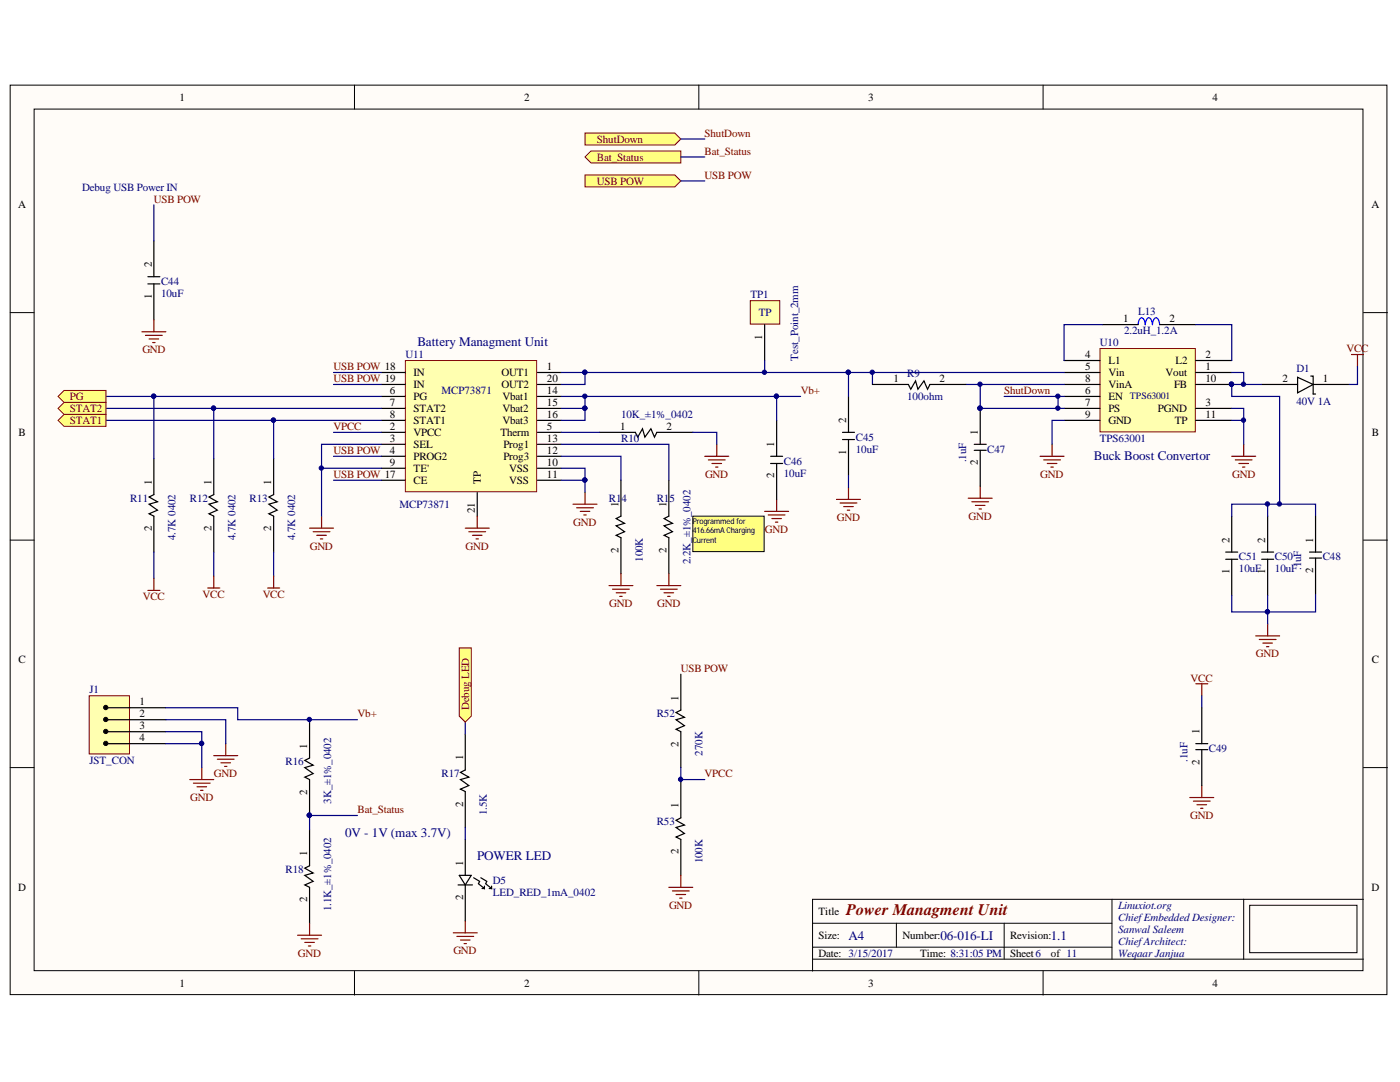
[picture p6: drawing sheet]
<svg xmlns="http://www.w3.org/2000/svg" width="279mm" height="216mm" viewBox="0 0 279 216" stroke-linecap="round" stroke-linejoin="round" font-family="sans-serif">
<defs><g id="words">
<text font-size="3.2" fill="#800000" x="168.9" y="182.6">Power Managment Unit</text>
<g font-size="2.6" fill="#000080">
<text x="83.3" y="69">Battery Managment Unit</text>
<text x="218.3" y="91.7">Buck Boost Convertor</text>
<text x="68.9" y="166.9">0V - 1V (max 3.7V)</text>
<text x="95.2" y="171.7">POWER LED</text>
<text x="169.4" y="187.5">A4</text>
<text x="187.7" y="187.5">06-016-LI</text>
<text x="209.7" y="187.5">1.1</text>
</g>
<g font-size="2.2">
<text x="35.9" y="20.1">1</text>
<text x="104.6" y="20.1">2</text>
<text x="173.3" y="20.1">3</text>
<text x="242" y="20.1">4</text>
<text x="3.6" y="41.6">A</text>
<text x="273.7" y="41.6">A</text>
<text x="30.3" y="53.3" transform="rotate(-90 30.3 53.3)">2</text>
<text x="30.3" y="59.6" transform="rotate(-90 30.3 59.6)">1</text>
<text x="224.2" y="64.3">1</text>
<text x="233.4" y="64.3">2</text>
<text x="152.1" y="67.8" transform="rotate(-90 152.1 67.8)">1</text>
<text x="216.6" y="71.4">4</text>
<text x="240.6" y="71.4">2</text>
<text x="82.5" y="75.1">IN</text>
<text x="82.5" y="77.4">IN</text>
<text x="100.1" y="75.1">OUT1</text>
<text x="100.1" y="77.4">OUT2</text>
<text x="109.2" y="73.9">1</text>
<text x="109.2" y="76.2">20</text>
<text x="178.3" y="76.2">1</text>
<text x="187.5" y="76.2">2</text>
<text x="216.6" y="73.9">5</text>
<text x="216.6" y="76.2">8</text>
<text x="221.2" y="72.7">L1</text>
<text x="221.2" y="75.1">Vin</text>
<text x="221.2" y="77.4">VinA</text>
<text x="232.6" y="75.1">Vout</text>
<text x="234.3" y="77.4">FB</text>
<text x="234.6" y="72.7">L2</text>
<text x="240.6" y="73.9">1</text>
<text x="240.6" y="76.2">10</text>
<text x="256" y="76.2">2</text>
<text x="264" y="76.2">1</text>
<text x="77.8" y="78.6">6</text>
<text x="77.8" y="81.1">7</text>
<text x="77.8" y="83.4">8</text>
<text x="82.5" y="79.8">PG</text>
<text x="82.5" y="82.2">STAT2</text>
<text x="100.3" y="79.8">Vbat1</text>
<text x="100.3" y="82.2">Vbat2</text>
<text x="109.2" y="78.6">14</text>
<text x="109.2" y="81.1">15</text>
<text x="109.2" y="83.4">16</text>
<text x="216.6" y="78.6">6</text>
<text x="216.6" y="81.1">7</text>
<text x="216.6" y="83.4">9</text>
<text x="221.2" y="79.8">EN</text>
<text x="221.2" y="82.2">PS</text>
<text x="231.1" y="82.2">PGND</text>
<text x="240.6" y="81.1">3</text>
<text x="240.6" y="83.4">11</text>
<text x="3.7" y="87">B</text>
<text x="77.8" y="85.8">2</text>
<text x="77.8" y="88.2">3</text>
<text x="82.5" y="84.6">STAT1</text>
<text x="82.5" y="87">VPCC</text>
<text x="82.5" y="89.3">SEL</text>
<text x="99.9" y="87">Therm</text>
<text x="100.3" y="84.6">Vbat3</text>
<text x="100.5" y="89.3">Prog1</text>
<text x="109.2" y="85.8">5</text>
<text x="109.2" y="88.2">13</text>
<text x="123.8" y="85.8">1</text>
<text x="133" y="85.8">2</text>
<text x="154.5" y="89.1" transform="rotate(-90 154.5 89.1)">1</text>
<text x="168.9" y="84.4" transform="rotate(-90 168.9 84.4)">2</text>
<text x="195.2" y="86.7" transform="rotate(-90 195.2 86.7)">1</text>
<text x="221.2" y="84.6">GND</text>
<text x="234.5" y="84.6">TP</text>
<text x="273.8" y="87">B</text>
<text x="77.8" y="90.6">4</text>
<text x="77.8" y="93">9</text>
<text x="82.5" y="91.8">PROG2</text>
<text x="82.5" y="94.2">TE'</text>
<text x="100.5" y="91.8">Prog3</text>
<text x="101.6" y="94.2">VSS</text>
<text x="109.2" y="90.6">12</text>
<text x="109.2" y="93">10</text>
<text x="109.2" y="95.4">11</text>
<text x="154.5" y="95.4" transform="rotate(-90 154.5 95.4)">2</text>
<text x="168.9" y="90.7" transform="rotate(-90 168.9 90.7)">1</text>
<text x="195.2" y="92.8" transform="rotate(-90 195.2 92.8)">2</text>
<text x="30.3" y="96.8" transform="rotate(-90 30.3 96.8)">1</text>
<text x="42.2" y="96.8" transform="rotate(-90 42.2 96.8)">1</text>
<text x="54.1" y="96.8" transform="rotate(-90 54.1 96.8)">1</text>
<text x="82.5" y="96.5">CE</text>
<text x="96" y="96.6" transform="rotate(-90 96 96.6)">TP</text>
<text x="101.6" y="96.5">VSS</text>
<text x="123.5" y="101.1" transform="rotate(-90 123.5 101.1)">1</text>
<text x="133" y="101.1" transform="rotate(-90 133 101.1)">1</text>
<text x="30.3" y="106" transform="rotate(-90 30.3 106)">2</text>
<text x="42.2" y="106" transform="rotate(-90 42.2 106)">2</text>
<text x="54.1" y="106" transform="rotate(-90 54.1 106)">2</text>
<text x="94.8" y="102.4" transform="rotate(-90 94.8 102.4)">21</text>
<text x="123.5" y="110.3" transform="rotate(-90 123.5 110.3)">2</text>
<text x="133" y="110.3" transform="rotate(-90 133 110.3)">2</text>
<text x="245.4" y="108.3" transform="rotate(-90 245.4 108.3)">2</text>
<text x="252.5" y="108.3" transform="rotate(-90 252.5 108.3)">2</text>
<text x="262" y="108.3" transform="rotate(-90 262 108.3)">1</text>
<text x="245.4" y="114.6" transform="rotate(-90 245.4 114.6)">1</text>
<text x="252.5" y="114.6" transform="rotate(-90 252.5 114.6)">1</text>
<text x="262" y="114.4" transform="rotate(-90 262 114.4)">2</text>
<text x="3.7" y="132.4">C</text>
<text x="273.8" y="132.4">C</text>
<text x="27.8" y="140.7">1</text>
<text x="27.8" y="143.1">2</text>
<text x="135.4" y="139.8" transform="rotate(-90 135.4 139.8)">1</text>
<text x="27.8" y="145.6">3</text>
<text x="27.8" y="147.9">4</text>
<text x="61.3" y="149.4" transform="rotate(-90 61.3 149.4)">1</text>
<text x="135.4" y="149" transform="rotate(-90 135.4 149)">2</text>
<text x="239.4" y="146.5" transform="rotate(-90 239.4 146.5)">1</text>
<text x="92.4" y="151.7" transform="rotate(-90 92.4 151.7)">1</text>
<text x="239.4" y="152.6" transform="rotate(-90 239.4 152.6)">2</text>
<text x="61.3" y="158.6" transform="rotate(-90 61.3 158.6)">2</text>
<text x="92.4" y="160.9" transform="rotate(-90 92.4 160.9)">2</text>
<text x="135.4" y="161.3" transform="rotate(-90 135.4 161.3)">1</text>
<text x="61.3" y="170.8" transform="rotate(-90 61.3 170.8)">1</text>
<text x="92.4" y="172.8" transform="rotate(-90 92.4 172.8)">1</text>
<text x="135.4" y="170.5" transform="rotate(-90 135.4 170.5)">2</text>
<text x="3.6" y="177.8">D</text>
<text x="92.4" y="179.5" transform="rotate(-90 92.4 179.5)">2</text>
<text x="273.7" y="177.8">D</text>
<text x="61.3" y="180" transform="rotate(-90 61.3 180)">2</text>
<text x="163.4" y="182.6">Title</text>
<text x="163.4" y="187.3">Size:</text>
<text x="163.4" y="191">Date: 3/15/2017</text>
<text x="180.1" y="187.3">Number:</text>
<text x="183.7" y="191">Time: 8:31:05 PM</text>
<text x="201.6" y="187.3">Revision:</text>
<text x="201.6" y="191">Sheet6</text>
<text x="209.7" y="191">of 11</text>
<text x="35.9" y="196.9">1</text>
<text x="104.6" y="196.9">2</text>
<text x="173.3" y="196.9">3</text>
<text x="242" y="196.9">4</text>
</g>
<g font-size="2.2" fill="#800000">
<text x="119.1" y="28.5">ShutDown</text>
<text x="140.6" y="27.3">ShutDown</text>
<text x="119.1" y="32">Bat_Status</text>
<text x="140.6" y="30.9">Bat_Status</text>
<text x="140.6" y="35.7">USB POW</text>
<text x="30.7" y="40.4">USB POW</text>
<text x="119.1" y="36.9">USB POW</text>
<text x="28.4" y="70.5">GND</text>
<text x="268.7" y="70.2">VCC</text>
<text x="66.5" y="73.9">USB POW 18</text>
<text x="66.5" y="76.2">USB POW 19</text>
<text x="14" y="79.8">PG</text>
<text x="14" y="82.2">STAT2</text>
<text x="159.8" y="78.6">Vb+</text>
<text x="200.4" y="78.6">ShutDown</text>
<text x="14" y="84.6">STAT1</text>
<text x="66.5" y="85.8">VPCC</text>
<text x="66.5" y="90.6">USB POW</text>
<text x="66.5" y="95.4">USB POW 17</text>
<text x="140.7" y="95.4">GND</text>
<text x="207.6" y="95.4">GND</text>
<text x="245.9" y="95.4">GND</text>
<text x="114.4" y="104.9">GND</text>
<text x="152.6" y="106.3">GND</text>
<text x="167" y="104">GND</text>
<text x="193.3" y="103.7">GND</text>
<text x="61.8" y="109.7">GND</text>
<text x="92.9" y="109.7">GND</text>
<text x="28.5" y="119.7">VCC</text>
<text x="40.4" y="119.3">VCC</text>
<text x="52.4" y="119.3">VCC</text>
<text x="121.6" y="121.1">GND</text>
<text x="131.1" y="121.1">GND</text>
<text x="250.6" y="131.2">GND</text>
<text x="135.9" y="134.1">USB POW</text>
<text x="237.6" y="136">VCC</text>
<text x="71.4" y="143.1">Vb+</text>
<text x="93.6" y="141.7" transform="rotate(-90 93.6 141.7)">Debug LED</text>
<text x="42.7" y="155.1">GND</text>
<text x="140.6" y="155.1">VPCC</text>
<text x="38" y="159.8">GND</text>
<text x="71.4" y="162.3">Bat_Status</text>
<text x="237.5" y="163.5">GND</text>
<text x="133.5" y="181.4">GND</text>
<text x="59.4" y="191">GND</text>
<text x="90.5" y="190.4">GND</text>
</g>
<g font-size="2.2" fill="#000080">
<text x="16.4" y="38">Debug USB Power IN</text>
<text x="32.1" y="56.9">C44</text>
<text x="32.1" y="59.3">10uF</text>
<text x="149.8" y="59.5">TP1</text>
<text x="151.4" y="63.1">TP</text>
<text x="227.1" y="62.9">L13</text>
<text x="80.9" y="71.4">U11</text>
<text x="159.3" y="71.9" transform="rotate(-90 159.3 71.9)">Test_Point_2mm</text>
<text x="219.5" y="69.1">U10</text>
<text x="224.3" y="66.7">2.2uH_1.2A</text>
<text x="181" y="75.3">R9</text>
<text x="258.7" y="74.3">D1</text>
<text x="88.1" y="78.6">MCP73871</text>
<text x="124" y="83.4">10K_±1%_0402</text>
<text x="181" y="79.8">100ohm</text>
<text x="258.7" y="80.8">40V 1A</text>
<text x="124" y="88.2">R10</text>
<text x="170.8" y="87.9">C45</text>
<text x="219.5" y="88.2">TPS63001</text>
<text x="156.4" y="92.7">C46</text>
<text x="156.4" y="95.1">10uF</text>
<text x="170.8" y="90.4">10uF</text>
<text x="192.8" y="92.2" transform="rotate(-90 192.8 92.2)">.1uF</text>
<text x="197" y="90.4">C47</text>
<text x="26" y="100.2">R11</text>
<text x="37.9" y="100.2">R12</text>
<text x="49.8" y="100.2">R13</text>
<text x="79.7" y="101.4">MCP73871</text>
<text x="121.5" y="100.2">R14</text>
<text x="131.1" y="100.2">R15</text>
<text x="35" y="107.8" transform="rotate(-90 35 107.8)">4.7K 0402</text>
<text x="47" y="107.8" transform="rotate(-90 47 107.8)">4.7K 0402</text>
<text x="58.9" y="107.8" transform="rotate(-90 58.9 107.8)">4.7K 0402</text>
<text x="128.3" y="112.1" transform="rotate(-90 128.3 112.1)">100K</text>
<text x="137.8" y="112.5" transform="rotate(-90 137.8 112.5)">2.2K_±1%_0402</text>
<text x="247.2" y="111.8">C51</text>
<text x="254.4" y="111.8">C50</text>
<text x="259.7" y="113.8" transform="rotate(-90 259.7 113.8)">.1uF</text>
<text x="264" y="111.8">C48</text>
<text x="247.2" y="114.2">10uF</text>
<text x="254.4" y="114.2">10uF</text>
<text x="17.8" y="138.4">J1</text>
<text x="131.1" y="143.1">R52</text>
<text x="17.8" y="152.5">JST_CON</text>
<text x="57" y="152.7">R16</text>
<text x="88.1" y="155.1">R17</text>
<text x="140.2" y="150.8" transform="rotate(-90 140.2 150.8)">270K</text>
<text x="237" y="152" transform="rotate(-90 237 152)">.1uF</text>
<text x="241.2" y="150">C49</text>
<text x="66.1" y="160.4" transform="rotate(-90 66.1 160.4)">3K_±1%_0402</text>
<text x="97.2" y="162.7" transform="rotate(-90 97.2 162.7)">1.5K</text>
<text x="131.1" y="164.7">R53</text>
<text x="140.2" y="172.3" transform="rotate(-90 140.2 172.3)">100K</text>
<text x="57" y="174.2">R18</text>
<text x="98.3" y="176.3">D5</text>
<text x="98.3" y="178.8">LED_RED_1mA_0402</text>
<text x="66.1" y="181.8" transform="rotate(-90 66.1 181.8)">1.1K_±1%_0402</text>
<text x="223.1" y="181.4">Linuxiot.org</text>
<text x="223.1" y="183.8">ChiefEmbedded Designer:</text>
<text x="223.1" y="186.1">Sanwal Saleem</text>
<text x="223.1" y="188.5">ChiefArchitect:</text>
<text x="223.1" y="191">Weqaar Janjua</text>
</g>
<text font-size="1.9" fill="#000080" x="225.5" y="79.6">TPS63001</text>
<g font-size="1.6">
<text x="138.3" y="104.5">Programmed for</text>
<text x="138.3" y="106.4">416.66mACharging</text>
<text x="138.3" y="108.3">Current</text>
</g>
</g></defs>
<g fill="#fffcf8" stroke="#000" stroke-width=".2">
<path d="M2 17h274.8v181.5h-274.8z"/>
<path d="M6.8 21.8h265.2v171.9h-265.2z"/>
</g>
<g fill="none" stroke="#000" stroke-width=".2">
<path d="M70.7 17v4.8M139.5 17v4.8M208.2 17v4.8M2 62.4h4.8M272.1 62.4h4.8M2 107.8h4.8M272.1 107.8h4.8M2 153.2h4.8M272.1 153.2h4.8M221.9 179.4v12M248.2 179.4h-86v14.4M272.1 179.4h-23.9v12"/>
<path d="M70.7 193.8v4.8M139.5 193.8v4.8M162.2 184.2h59.7M162.2 191.4h109.9M162.2 189h59.7M178.9 184.2v4.8M200.4 184.2v7.2M208.2 193.8v4.8M249.4 180.6h21.4v9.5h-21.4z"/>
</g>
<path d="M80.9 71.9h26.2v26.2h-26.2z" fill="#ffffb0" stroke="#800000" stroke-width=".2"/>
<g fill="none" stroke="#000" stroke-width=".24">
<path d="M76.1 74.3h4.7M76.1 79.1h4.7M76.1 76.7h4.7M107.3 74.3h4.7M107.3 79.1h4.7M107.3 76.7h4.7M76.1 81.5h4.7M76.1 83.9h4.7M76.1 86.3h4.7M76.1 88.7h4.7M76.1 91h4.7M76.1 93.4h4.7"/>
<path d="M76.1 95.8h4.7M95.2 98.3v4.7M107.3 81.5h4.7M107.3 83.9h4.7M107.3 86.3h4.7M107.3 88.7h4.7M107.3 91h4.7M107.3 93.4h4.7M107.3 95.8h4.7"/>
</g>
<path d="M219.5 69.5h19.1v16.7h-19.1z" fill="#ffffb0" stroke="#800000" stroke-width=".2"/>
<g fill="none" stroke="#000" stroke-width=".24">
<path d="M212.4 71.9h7.1M212.4 74.3h7.1M212.4 76.7h7.1M212.4 79.1h7.1M238.6 71.9h7.2M238.6 74.3h7.2M238.6 76.7h7.2M30.7 91.5v7.2l-.9 .5 1.6 .9-1.6 .5 1.6 1.2-1.6 .7 .9 .5v7.2M42.7 91.5v7.2l-1 .5 1.7 .9-1.7 .5 1.7 1.2-1.7 .7 1 .5v7.2M54.6 91.5v7.2l-.9 .5 1.6 .9-1.6 .5 1.6 1.2-1.6 .7 .9 .5v7.2M119.6 86.3h7.2l.5 .9 .9-1.6 .5 1.6 1.2-1.6 .7 1.6 .5-.9h7.2M123.9 95.8v7.2l-.9 .5 1.6 .9-1.6 .5 1.6 1.2-1.6 .7 .9 .5v7.2"/>
<path d="M133.5 95.8v7.2l-1 .5 1.7 .9-1.7 .5 1.7 1.2-1.7 .7 1 .5v7.2M212.4 81.5h7.1M212.4 83.9h7.1M238.6 81.5h7.2M238.6 83.9h7.2"/>
</g>
<circle cx="245.8" cy="76.7" r=".43" fill="#000080" stroke="#000080" stroke-width=".2"/>
<g fill="none" stroke="#800000" stroke-width=".24">
<path d="M116.8 98.2v2.4M140.7 91h4.7M141.4 91.8h3.3M142.1 92.5h1.9M142.8 93.2h.5M143 88.7v2.3M155 99.7v2.3M61.8 105.4h4.8M62.5 106.1h3.3M63.2 106.8h1.9M63.9 107.5h.5M64.2 103v2.4"/>
<path d="M92.9 105.4h4.7M93.6 106.1h3.3M94.3 106.8h1.9M95 107.5h.5M95.2 103v2.4M114.4 100.6h4.7M115.1 101.3h3.3M115.8 102h1.9M116.5 102.8h.5M121.5 116.9h4.8M122.2 117.6h3.4M123 118.3h1.9"/>
<path d="M123.7 119h.5M123.9 114.5v2.4M131.1 116.9h4.8M131.8 117.6h3.4M132.5 118.3h1.9M133.2 119h.5M133.5 114.5v2.4M152.6 102h4.8M153.3 102.8h3.4M154 103.5h1.9M154.8 104.2h.4"/>
</g>
<path d="M138.3 103h14.2v7.1h-14.2z" fill="#ffff80" stroke="#000" stroke-width=".2"/>
<g fill="none" stroke="#000" stroke-width=".24">
<path d="M29.5 56.6h2.4M29.5 55.2h2.4M30.7 48v7.2M30.7 56.6v7.2M169.3 79.1v7.2M220 64.8h7.2M231.5 64.8h7.1M251.8 76.7h7.2M259 75.3l3.1 1.4-3.1 1.7zM261.6 75h.5v1.7M262.1 76.7h7.1M262.1 76.7v1.9h.4"/>
<path d="M168.1 87.7h2.4M168.1 86.3h2.4M169.3 87.7v7.2M244.6 111.6h2.4M244.6 110.2h2.4M245.8 103v7.2M245.8 111.6v7.2M251.8 111.6h2.4M251.8 110.2h2.4M253 103v7.2M253 111.6v7.2"/>
</g>
<g fill="none" stroke="#800000" stroke-width=".24">
<path d="M28.3 66.2h4.8M29 66.9h3.4M29.8 67.6h1.9M30.5 68.4h.4M30.7 63.8v2.4M269.7 70.7h2.4M270.9 70.7v2.4M166.9 99.7h4.8M169.3 97.3v2.4M193.2 99.4h4.8M195.6 97v2.4M207.6 91h4.8"/>
<path d="M208.3 91.8h3.3M209 92.5h1.9M209.7 93.2h.5M210 88.7v2.3M245.8 91h4.8M246.5 91.8h3.4M247.3 92.5h1.9M248 93.2h.4M248.2 88.7v2.3M167.7 100.4h3.3M168.4 101.1h1.9M169.1 101.8h.5"/>
<path d="M194 100.1h3.3M194.7 100.8h1.9M195.4 101.6h.5M238.6 136.4h2.4M239.8 136.4v2.4M250.6 126.9h4.8M251.3 127.6h3.4M252 128.3h1.9M252.7 129h.5M253 124.5v2.4"/>
</g>
<path d="M227.1 64.8a1.1 1.1 0 0 1 .9-1.4 1.64 1.64 0 0 1 .6 1.4M228.6 64.8a1.1 1.1 0 0 1 .8-1.4 1.64 1.64 0 0 1 .6 1.4M230 64.8a1.1 1.1 0 0 1 .9-1.4 1.64 1.64 0 0 1 .5 1.4" fill="none" stroke="#00f" stroke-width=".24"/>
<path d="M116.8 26.5h17.9l1.2 1.2-1.2 1.2h-17.9z" fill-rule="evenodd" fill="#ffff80" stroke="#800000" stroke-width=".2"/>
<path d="M17.8 138.8h8v11.6h-8z" fill="#ffffb0" stroke="#800000" stroke-width=".2"/>
<path d="M21.1 141.2h12M21.1 143.6h12M21.1 146h12M21.1 148.4h12M61.8 144.1v7.2l-1 .4 1.7 1-1.7 .5 1.7 1.2-1.7 .7 1 .5v7.1M61.8 165.6v7.2l-1 .4 1.7 1-1.7 .5 1.7 1.2-1.7 .7 1 .5v7.1" fill="none" stroke="#000" stroke-width=".24"/>
<g fill="#000" stroke="#080d02" stroke-width=".2">
<circle cx="21.1" cy="148.3" r=".43"/>
<circle cx="21.1" cy="141.2" r=".43"/>
<circle cx="21.1" cy="143.6" r=".43"/>
<circle cx="21.1" cy="146" r=".43"/>
</g>
<path d="M37.9 155.6h4.8M38.6 156.3h3.3M39.3 157h1.9M40 157.7h.5M40.3 153.2v2.4M59.4 186.6h4.8M60.1 187.3h3.4M60.8 188h1.9M61.5 188.8h.5M61.8 184.2v2.4" fill="none" stroke="#800000" stroke-width=".24"/>
<circle cx="61.7" cy="162.7" r=".43" fill="#000080" stroke="#000080" stroke-width=".2"/>
<path d="M116.8 31.3l1.1-1.2h18v2.4h-18z" fill-rule="evenodd" fill="#ffff80" stroke="#800000" stroke-width=".2"/>
<path d="M92.9 146.5v7.1l-1 .5 1.7 1-1.7 .5 1.7 1.1-1.7 .8 1 .4v7.2M91.4 176.6h2.9M91.7 174.7h2.3l-1.1 1.9zM92.9 167.5v7.2M92.9 176.6v7.1M94.5 175.1l1.2 .8-.2 .4 1.2 1v-.5M96 175.1l1.2 .8-.3 .4 1.2 1v-.5M96.2 177.3h.5M97.6 177.3h.5" fill="none" stroke="#000" stroke-width=".24"/>
<path d="M90.5 186.1h4.7M91.2 186.9h3.3M91.9 187.6h1.9M92.6 188.3h.5M92.9 183.7v2.4" fill="none" stroke="#800000" stroke-width=".24"/>
<path d="M116.8 34.9h17.9l1.2 1.2-1.2 1.2h-17.9z" fill-rule="evenodd" fill="#ffff80" stroke="#800000" stroke-width=".2"/>
<path d="M149.7 60h5.9v4.7h-5.9z" fill="#ffffb0" stroke="#800000" stroke-width=".2"/>
<path d="M152.6 64.8v7.1M153.8 91h2.4M153.8 92.5h2.4M155 83.9v7.1M155 92.5v7.2" fill="none" stroke="#000" stroke-width=".24"/>
<g fill="none" stroke="#800000" stroke-width=".24">
<path d="M29.5 117.8h2.4M30.7 115.4v2.4M41.5 117.3h2.4M42.7 114.9v2.4M53.4 117.3h2.4M54.6 114.9v2.4M42.7 150.8h4.7M43.4 151.5h3.3M44.1 152.2h1.9M44.8 152.9h.5M45.1 148.4v2.4M237.5 159.1h4.7"/>
<path d="M238.2 159.9h3.3M239.8 156.7v2.4M238.9 160.6h1.9M239.6 161.3h.5"/>
</g>
<g fill="none" stroke="#000080" stroke-width=".24">
<path d="M135.9 27.7h4.8M135.9 31.3h4.8M135.9 36.1h4.8M30.7 40.9v7.1M21.1 79.1h9.6M66.6 74.3h9.5M66.6 76.7h9.5M76.1 79.1h-45.4v12.4M112 74.3h4.8v2.4h-4.8M112 79.1h43v4.8M116.8 79.1v2.4h-4.8M116.8 74.3h52.5v4.8"/>
<path d="M152.6 71.9v2.4M155 79.1h4.8M169.3 74.3h43.1M174.1 74.3v2.4M192.8 76.7h19.6M195.6 76.7v4.8h16.8M200.4 79.1h12M211.2 79.1v2.4M220 64.8h-7.6v7.1M238.6 64.8h7.2v7.1M245.8 74.3h2.4v2.4M251.8 76.7h-6v2.4h9.6v21.5"/>
<path d="M270.9 73.1v3.6h-1.7M21.1 83.9h33.5M21.1 81.5h21.6M64.2 93.4h11.9M66.6 95.8h9.5M66.6 91h9.5M76.1 83.9h-21.5v7.6M76.1 81.5h-33.4v10M76.1 88.7h-11.9v14.3M112 95.8h4.8v2.4M112 93.4h4.8v2.4M112 88.7h21.5v7.1"/>
<path d="M112 91h11.9v4.8M112 86.3h7.6M116.8 81.5v2.4h-4.8M138.3 86.3h4.7v2.4M169.3 94.9v2.4M212.4 83.9h-2.4v4.8M245.8 81.5h2.4v7.2M245.8 83.9h2.4M30.7 110.2v5.2M42.7 110.2v4.7M54.6 110.2v4.7M245.8 103v-2.4h16.7v2.4"/>
<path d="M245.8 118.8v3.3h7.2v2.4M253 100.6v2.4M262.5 118.5v3.6h-9.5v-3.3M239.8 138.8v2.4M33.1 148.4h7.2v4.8M33.1 146h7.2v2.4M61.8 143.6v.5M92.9 144.1v2.4M71.3 162.7h-9.5v2.9M92.9 165.1v2.4"/>
</g>
<g fill="#000080" stroke="#000080" stroke-width=".2">
<circle cx="54.6" cy="83.8" r=".43"/>
<circle cx="42.6" cy="81.4" r=".43"/>
<circle cx="30.7" cy="79.1" r=".43"/>
<circle cx="116.7" cy="95.8" r=".43"/>
<circle cx="64.1" cy="93.4" r=".43"/>
<circle cx="116.7" cy="74.3" r=".43"/>
<circle cx="154.9" cy="79.1" r=".43"/>
<circle cx="116.7" cy="81.4" r=".43"/>
<circle cx="116.7" cy="79.1" r=".43"/>
<circle cx="169.3" cy="74.3" r=".43"/>
<circle cx="248.2" cy="83.8" r=".43"/>
<circle cx="174.1" cy="74.3" r=".43"/>
<circle cx="195.6" cy="81.4" r=".43"/>
<circle cx="195.6" cy="76.7" r=".43"/>
<circle cx="211.1" cy="79.1" r=".43"/>
<circle cx="211.1" cy="81.4" r=".43"/>
<circle cx="40.2" cy="148.3" r=".43"/>
<circle cx="61.7" cy="143.6" r=".43"/>
<circle cx="61.7" cy="162.7" r=".43"/>
<circle cx="152.6" cy="74.3" r=".43"/>
<circle cx="252.9" cy="122.1" r=".43"/>
<circle cx="252.9" cy="100.6" r=".43"/>
<circle cx="245.8" cy="76.7" r=".43"/>
<circle cx="255.3" cy="100.6" r=".43"/>
<circle cx="248.2" cy="76.7" r=".43"/>
</g>
<g fill="#ffff80" stroke="#800000" stroke-width=".2">
<path d="M11.6 79.1l1.2-1.2h8.3v2.4h-8.3z" fill-rule="evenodd"/>
<path d="M11.6 81.5l1.2-1.2h8.3v2.4h-8.3z" fill-rule="evenodd"/>
<path d="M11.6 83.9l1.2-1.2h8.3v2.4h-8.3z" fill-rule="evenodd"/>
<path d="M91.7 129.3h2.3v13.6l-1.1 1.2-1.2-1.2z" fill-rule="evenodd"/>
</g>
<g fill="none" stroke="#000" stroke-width=".24">
<path d="M174.1 76.7h7.2l.5 1 .9-1.7 .5 1.7 1.2-1.7 .7 1.7 .5-1h7.2M194.4 88.7h2.4M194.4 89.9h2.4M195.6 81.5v7.2M195.6 89.9v7.1M261.4 110.2h2.3M261.4 111.4h2.3M262.5 103v7.2M262.5 111.4v7.1M135.9 134.5v7.2l-1 .5 1.7 .9-1.7 .5 1.7 1.2-1.7 .7 1 .5v7.2M135.9 156v7.2l-1 .5 1.7 .9-1.7 .5 1.7 1.2-1.7 .7 1 .5v7.2M238.6 148.4h2.4"/>
<path d="M238.6 149.6h2.4M239.8 141.2v7.2M239.8 149.6v7.1"/>
</g>
<g fill="#000080" stroke="#000080" stroke-width=".2">
<circle cx="195.6" cy="81.4" r=".43"/>
<circle cx="135.8" cy="155.5" r=".43"/>
</g>
<path d="M66.6 86.3h9.5M33.1 141.2h14.3v2.4h23.9M33.1 143.6h12v4.8M135.9 153.2v2.8M135.9 155.6h4.8" fill="none" stroke="#000080" stroke-width=".24"/>
<path d="M133.5 177.1h4.8M134.2 177.8h3.3M134.9 178.5h1.9M135.6 179.2h.5M135.9 174.7v2.4" fill="none" stroke="#800000" stroke-width=".24"/>
<use href="#words"/>
</svg>
